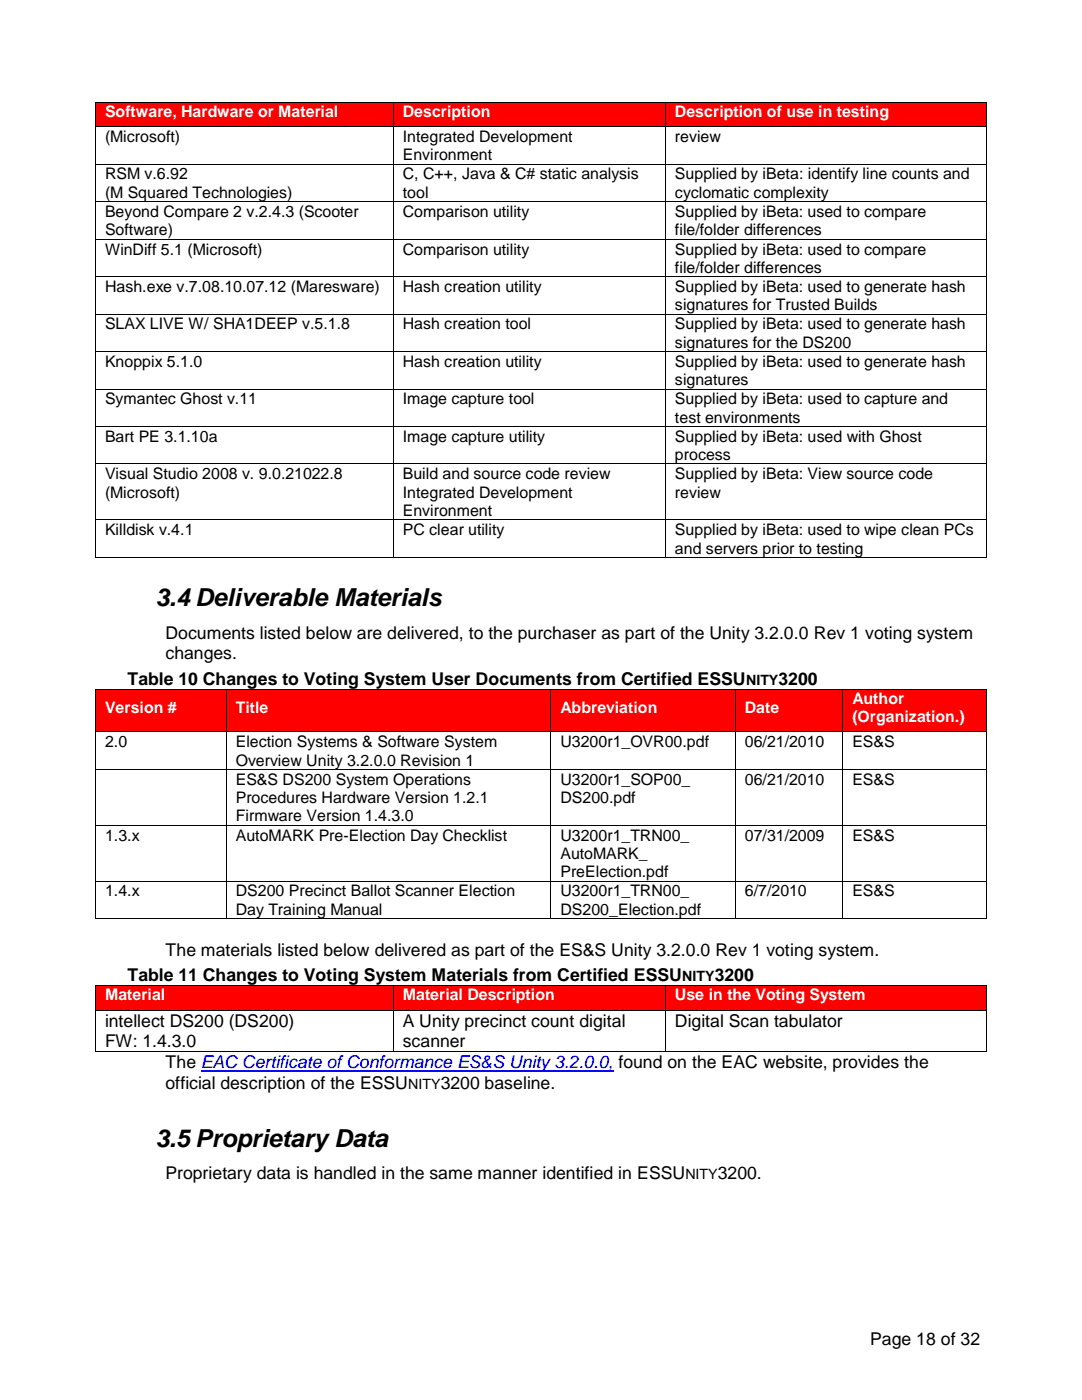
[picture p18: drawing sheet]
<svg xmlns="http://www.w3.org/2000/svg" width="216mm" height="279mm" viewBox="0 0 216 279" stroke-linecap="round" stroke-linejoin="round" font-family="sans-serif">
<defs><g id="words">
<g font-size="5">
<text x="31" y="121">3.4 Deliverable Materials</text>
<text x="31" y="228.8">3.5Proprietary Data</text>
</g>
<g font-size="3.5">
<text x="33" y="127.5">Documents listed below are delivered, to the purchaser as part of the Unity 3.2.0.0 Rev 1 voting system</text>
<text x="33" y="131.5">changes.</text>
<text x="25.4" y="136.6">Table 10 Changes to Voting System User Documents from Certified ESSU</text>
<text x="155.3" y="136.6">3200</text>
<text x="33" y="190.7">The materials listed below delivered as part of the ES&amp;S Unity 3.2.0.0 Rev 1 voting system.</text>
<text x="25.4" y="195.8">Table 11 Changes to Voting System Materials from Certified ESSU</text>
<text x="142.6" y="195.8">3200</text>
<text x="21" y="204.9">intellect DS200 (DS200)</text>
<text x="21" y="209">FW: 1.4.3.0</text>
<text x="80.4" y="204.9">A Unity precinct count digital</text>
<text x="80.4" y="209">scanner</text>
<text x="134.7" y="204.9">Digital Scan tabulator</text>
<text x="33" y="213.2">The EAC Certificate of Conformance ES&amp;S Unity 3.2.0.0, found on the EAC website, provides the</text>
<text x="33" y="217.3">official description of the ESSU</text>
<text x="87.9" y="217.3">3200 baseline.</text>
<text x="33" y="235.3">Proprietary data is handled in the same manner identified in ESSU</text>
<text x="143.2" y="235.3">3200.</text>
<text x="173.6" y="268.5">Page 18 of 32</text>
</g>
<g font-size="3.2" fill="#fff">
<text x="21" y="23.4">Software, Hardware or Material</text>
<text x="80.4" y="23.4">Description</text>
<text x="134.7" y="23.4">Description of use in testing</text>
<text x="21" y="142.3">Version #</text>
<text x="47" y="142.3">Title</text>
<text x="111.8" y="142.3">Abbreviation</text>
<text x="148.6" y="142.3">Date</text>
<text x="170.1" y="140.5">Author</text>
<text x="170.1" y="144.2">(Organization.)</text>
<text x="21" y="199.7">Material</text>
<text x="80.4" y="199.7">Material Description</text>
<text x="134.7" y="199.7">Use in the Voting System</text>
</g>
<g font-size="3.2">
<text x="21" y="28.4">(Microsoft)</text>
<text x="80.4" y="28.4">Integrated Development</text>
<text x="134.7" y="28.4">review</text>
<text x="21" y="35.8">RSM v.6.92</text>
<text x="80.4" y="32">Environment</text>
<text x="80.4" y="35.8">C, C++, Java &amp; C# static analysis</text>
<text x="134.7" y="35.8">Supplied by iBeta: identify line counts and</text>
<text x="21" y="39.5">(M Squared Technologies)</text>
<text x="80.4" y="39.5">tool</text>
<text x="134.7" y="39.5">cyclomatic complexity</text>
<text x="21" y="43.3">Beyond Compare 2 v.2.4.3 (Scooter</text>
<text x="21" y="47">Software)</text>
<text x="80.4" y="43.3">Comparison utility</text>
<text x="134.7" y="43.3">Supplied by iBeta: used to compare</text>
<text x="134.7" y="47">file/folder differences</text>
<text x="21" y="50.8">WinDiff 5.1 (Microsoft)</text>
<text x="80.4" y="50.8">Comparison utility</text>
<text x="134.7" y="50.8">Supplied by iBeta: used to compare</text>
<text x="21" y="58.3">Hash.exe v.7.08.10.07.12 (Maresware)</text>
<text x="80.4" y="58.3">Hash creation utility</text>
<text x="134.7" y="54.4">file/folder differences</text>
<text x="134.7" y="58.3">Supplied by iBeta: used to generate hash</text>
<text x="21" y="65.8">SLAX LIVE W/ SHA1DEEP v.5.1.8</text>
<text x="80.4" y="65.8">Hash creation tool</text>
<text x="134.7" y="61.9">signatures for Trusted Builds</text>
<text x="134.7" y="65.8">Supplied by iBeta: used to generate hash</text>
<text x="134.7" y="69.4">signatures for the DS200</text>
<text x="21" y="73.2">Knoppix 5.1.0</text>
<text x="80.4" y="73.2">Hash creation utility</text>
<text x="134.7" y="73.2">Supplied by iBeta: used to generate hash</text>
<text x="134.7" y="76.9">signatures</text>
<text x="21" y="80.7">Symantec Ghost v.11</text>
<text x="80.4" y="80.7">Image capture tool</text>
<text x="134.7" y="80.7">Supplied by iBeta: used to capture and</text>
<text x="21" y="88.2">Bart PE 3.1.10a</text>
<text x="80.4" y="88.2">Image capture utility</text>
<text x="134.7" y="84.3">test environments</text>
<text x="134.7" y="88.2">Supplied by iBeta: used with Ghost</text>
<text x="21" y="95.6">Visual Studio 2008 v. 9.0.21022.8</text>
<text x="80.4" y="95.6">Build and source code review</text>
<text x="134.7" y="91.8">process</text>
<text x="134.7" y="95.6">Supplied by iBeta: View source code</text>
<text x="21" y="99.3">(Microsoft)</text>
<text x="80.4" y="99.3">Integrated Development</text>
<text x="134.7" y="99.3">review</text>
<text x="21" y="106.8">Killdisk v.4.1</text>
<text x="80.4" y="103">Environment</text>
<text x="80.4" y="106.8">PC clear utility</text>
<text x="134.7" y="106.8">Supplied by iBeta: used to wipe clean PCs</text>
<text x="134.7" y="110.5">and servers prior to testing</text>
<text x="21" y="149.1">2.0</text>
<text x="47" y="149.1">Election Systems &amp; Software System</text>
<text x="111.8" y="149.1">U3200r1_OVR00.pdf</text>
<text x="148.6" y="149.1">06/21/2010</text>
<text x="170.1" y="149.1">ES&amp;S</text>
<text x="47" y="152.8">Overview Unity 3.2.0.0 Revision 1</text>
<text x="47" y="156.6">ES&amp;S DS200 System Operations</text>
<text x="47" y="160.3">Procedures Hardware Version 1.2.1</text>
<text x="111.8" y="156.6">U3200r1_SOP00_</text>
<text x="111.8" y="160.3">DS200.pdf</text>
<text x="148.6" y="156.6">06/21/2010</text>
<text x="170.1" y="156.6">ES&amp;S</text>
<text x="21" y="167.7">1.3.x</text>
<text x="47" y="163.9">Firmware Version 1.4.3.0</text>
<text x="47" y="167.7">AutoMARK Pre-Election Day Checklist</text>
<text x="111.8" y="167.7">U3200r1_TRN00_</text>
<text x="148.6" y="167.7">07/31/2009</text>
<text x="170.1" y="167.7">ES&amp;S</text>
<text x="111.8" y="171.4">AutoMARK_</text>
<text x="21" y="178.9">1.4.x</text>
<text x="47" y="178.9">DS200 Precinct Ballot Scanner Election</text>
<text x="111.8" y="175">PreElection.pdf</text>
<text x="111.8" y="178.9">U3200r1_TRN00_</text>
<text x="148.6" y="178.9">6/7/2010</text>
<text x="170.1" y="178.9">ES&amp;S</text>
<text x="47" y="182.5">Day Training Manual</text>
<text x="111.8" y="182.5">DS200_Election.pdf</text>
</g>
<g font-size="2.8">
<text x="148.9" y="136.6">NITY</text>
<text x="136.1" y="195.8">NITY</text>
<text x="81.5" y="217.3">NITY</text>
<text x="136.8" y="235.3">NITY</text>
</g>
</g></defs>
<g fill="#f00">
<path d="M19.1 20.5h1.9v4.7h-1.9z" fill-rule="evenodd"/>
<path d="M76.6 20.5h1.8v4.7h-1.8z" fill-rule="evenodd"/>
<path d="M21 20.5h55.6v4.7h-55.6z" fill-rule="evenodd"/>
<path d="M78.5 20.5h1.9v4.7h-1.9z" fill-rule="evenodd"/>
<path d="M130.9 20.5h1.8v4.7h-1.8z" fill-rule="evenodd"/>
<path d="M80.4 20.5h50.5v4.7h-50.5z" fill-rule="evenodd"/>
<path d="M132.9 20.5h1.8v4.7h-1.8z" fill-rule="evenodd"/>
<path d="M195 20.5h1.8v4.7h-1.8z" fill-rule="evenodd"/>
<path d="M134.7 20.5h60.3v4.7h-60.3z" fill-rule="evenodd"/>
</g>
<g fill="#000">
<path d="M19 20.3h.1v.2h-.1z" fill-rule="evenodd"/>
<path d="M19 20.3h.1v.2h-.1z" fill-rule="evenodd"/>
<path d="M19 25.2h.1v.2h-.1z" fill-rule="evenodd"/>
<path d="M19 32.7h.1v.2h-.1z" fill-rule="evenodd"/>
<path d="M78.4 20.3h.1v.2h-.1z" fill-rule="evenodd"/>
<path d="M78.4 25.2h.1v.2h-.1z" fill-rule="evenodd"/>
<path d="M78.4 32.7h.1v.2h-.1z" fill-rule="evenodd"/>
<path d="M132.7 20.3h.2v.2h-.2z" fill-rule="evenodd"/>
<path d="M132.7 25.2h.2v.2h-.2z" fill-rule="evenodd"/>
<path d="M132.7 32.7h.2v.2h-.2z" fill-rule="evenodd"/>
<path d="M196.8 20.3h.2v.2h-.2z" fill-rule="evenodd"/>
<path d="M196.8 20.3h.2v.2h-.2z" fill-rule="evenodd"/>
<path d="M196.8 25.2h.2v.2h-.2z" fill-rule="evenodd"/>
<path d="M196.8 32.7h.2v.2h-.2z" fill-rule="evenodd"/>
<path d="M19 40.2h.1v.2h-.1z" fill-rule="evenodd"/>
<path d="M19 47.6h.1v.2h-.1z" fill-rule="evenodd"/>
<path d="M19 55.1h.1v.2h-.1z" fill-rule="evenodd"/>
<path d="M78.4 40.2h.1v.2h-.1z" fill-rule="evenodd"/>
<path d="M78.4 47.6h.1v.2h-.1z" fill-rule="evenodd"/>
<path d="M78.4 55.1h.1v.2h-.1z" fill-rule="evenodd"/>
<path d="M132.7 40.2h.2v.2h-.2z" fill-rule="evenodd"/>
<path d="M132.7 47.6h.2v.2h-.2z" fill-rule="evenodd"/>
<path d="M132.7 55.1h.2v.2h-.2z" fill-rule="evenodd"/>
<path d="M196.8 40.2h.2v.2h-.2z" fill-rule="evenodd"/>
<path d="M196.8 47.6h.2v.2h-.2z" fill-rule="evenodd"/>
<path d="M196.8 55.1h.2v.2h-.2z" fill-rule="evenodd"/>
<path d="M19 62.6h.1v.2h-.1z" fill-rule="evenodd"/>
<path d="M19 70.1h.1v.1h-.1z" fill-rule="evenodd"/>
<path d="M19 77.6h.1v.1h-.1z" fill-rule="evenodd"/>
<path d="M78.4 62.6h.1v.2h-.1z" fill-rule="evenodd"/>
<path d="M78.4 70.1h.1v.1h-.1z" fill-rule="evenodd"/>
<path d="M78.4 77.6h.1v.1h-.1z" fill-rule="evenodd"/>
<path d="M132.7 62.6h.2v.2h-.2z" fill-rule="evenodd"/>
<path d="M132.7 70.1h.2v.1h-.2z" fill-rule="evenodd"/>
<path d="M132.7 77.6h.2v.1h-.2z" fill-rule="evenodd"/>
<path d="M196.8 62.6h.2v.2h-.2z" fill-rule="evenodd"/>
<path d="M196.8 70.1h.2v.1h-.2z" fill-rule="evenodd"/>
<path d="M196.8 77.6h.2v.1h-.2z" fill-rule="evenodd"/>
<path d="M19 85.1h.1v.1h-.1z" fill-rule="evenodd"/>
<path d="M19 92.5h.1v.2h-.1z" fill-rule="evenodd"/>
<path d="M78.4 85.1h.1v.1h-.1z" fill-rule="evenodd"/>
<path d="M78.4 92.5h.1v.2h-.1z" fill-rule="evenodd"/>
<path d="M132.7 85.1h.2v.1h-.2z" fill-rule="evenodd"/>
<path d="M132.7 92.5h.2v.2h-.2z" fill-rule="evenodd"/>
<path d="M196.8 85.1h.2v.1h-.2z" fill-rule="evenodd"/>
<path d="M196.8 92.5h.2v.2h-.2z" fill-rule="evenodd"/>
<path d="M19 103.6h.1v.2h-.1z" fill-rule="evenodd"/>
<path d="M19 111.1h.1v.2h-.1z" fill-rule="evenodd"/>
<path d="M19 111.1h.1v.2h-.1z" fill-rule="evenodd"/>
<path d="M78.4 103.6h.1v.2h-.1z" fill-rule="evenodd"/>
<path d="M78.4 111.1h.1v.2h-.1z" fill-rule="evenodd"/>
<path d="M132.7 103.6h.2v.2h-.2z" fill-rule="evenodd"/>
<path d="M132.7 111.1h.2v.2h-.2z" fill-rule="evenodd"/>
<path d="M196.8 103.6h.2v.2h-.2z" fill-rule="evenodd"/>
<path d="M196.8 111.1h.2v.2h-.2z" fill-rule="evenodd"/>
<path d="M196.8 111.1h.2v.2h-.2z" fill-rule="evenodd"/>
</g>
<g fill="none" stroke="#000" stroke-width=".2">
<path d="M19 20.5v4.7M19 25.4v7.3M19 32.9v7.3M19.1 20.4h59.3M19.1 25.3h59.3M19.1 32.8h59.3M78.5 20.5v4.7M78.5 25.4v7.3M78.5 32.9v7.3M78.5 20.4h54.2M78.5 25.3h54.2M78.5 32.8h54.2"/>
<path d="M132.8 20.5v4.7M132.8 25.4v7.3M132.8 32.9v7.3M132.9 20.4h63.9M132.9 25.3h63.9M132.9 32.8h63.9M196.9 20.5v4.7M196.9 25.4v7.3M196.9 32.9v7.3M19 40.4v7.2M19 47.8v7.3M19 55.3v7.3"/>
<path d="M19.1 40.3h59.3M19.1 47.7h59.3M19.1 55.2h59.3M78.5 40.4v7.2M78.5 47.8v7.3M78.5 55.3v7.3M78.5 40.3h54.2M78.5 47.7h54.2M78.5 55.2h54.2M132.8 40.4v7.2M132.8 47.8v7.3M132.8 55.3v7.3"/>
<path d="M132.9 40.3h63.9M132.9 47.7h63.9M132.9 55.2h63.9M196.9 40.4v7.2M196.9 47.8v7.3M196.9 55.3v7.3M19 62.8v7.3M19 70.2v7.4M19 77.7v7.4M19.1 62.7h59.3M19.1 70.2h59.3M19.1 77.6h59.3"/>
<path d="M78.5 62.8v7.3M78.5 70.2v7.4M78.5 77.7v7.4M78.5 62.7h54.2M78.5 70.2h54.2M78.5 77.6h54.2M132.8 62.8v7.3M132.8 70.2v7.4M132.8 77.7v7.4M132.9 62.7h63.9M132.9 70.2h63.9M132.9 77.6h63.9"/>
<path d="M196.9 62.8v7.3M196.9 70.2v7.4M196.9 77.7v7.4M19 85.2v7.3M19 92.7v10.9M19.1 85.1h59.3M19.1 92.6h59.3M78.5 85.2v7.3M78.5 92.7v10.9M78.5 85.1h54.2M78.5 92.6h54.2M132.8 85.2v7.3"/>
<path d="M132.8 92.7v10.9M132.9 85.1h63.9M132.9 92.6h63.9M196.9 85.2v7.3M196.9 92.7v10.9M19 103.8v7.3M19.1 103.7h59.3M19.1 111.2h59.3M78.5 103.8v7.3M78.5 103.7h54.2M78.5 111.2h54.2M132.8 103.8v7.3"/>
<path d="M132.9 103.7h63.9M132.9 111.2h63.9M196.9 103.8v7.3"/>
</g>
<g fill="#f00">
<path d="M19.1 137.6h26v1.9h-26z" fill-rule="evenodd"/>
<path d="M19.1 139.5h1.9v4.7h-1.9z" fill-rule="evenodd"/>
<path d="M43.2 139.5h1.8v4.7h-1.8z" fill-rule="evenodd"/>
<path d="M19.1 144.2h26v1.8h-26z" fill-rule="evenodd"/>
<path d="M21 139.5h22.2v4.7h-22.2z" fill-rule="evenodd"/>
<path d="M45.2 137.6h64.6v1.9h-64.6z" fill-rule="evenodd"/>
<path d="M45.2 139.5h1.8v4.7h-1.8z" fill-rule="evenodd"/>
<path d="M108 139.5h1.8v4.7h-1.8z" fill-rule="evenodd"/>
<path d="M45.2 144.2h64.6v1.8h-64.6z" fill-rule="evenodd"/>
<path d="M47 139.5h61v4.7h-61z" fill-rule="evenodd"/>
<path d="M110 137.6h36.6v1.9h-36.6z" fill-rule="evenodd"/>
<path d="M110 139.5h1.8v4.7h-1.8z" fill-rule="evenodd"/>
<path d="M144.8 139.5h1.8v4.7h-1.8z" fill-rule="evenodd"/>
<path d="M110 144.2h36.6v1.8h-36.6z" fill-rule="evenodd"/>
<path d="M111.8 139.5h33v4.7h-33z" fill-rule="evenodd"/>
<path d="M146.8 137.6h21.3v1.9h-21.3z" fill-rule="evenodd"/>
<path d="M146.8 139.5h1.8v4.7h-1.8z" fill-rule="evenodd"/>
<path d="M166.3 139.5h1.8v4.7h-1.8z" fill-rule="evenodd"/>
<path d="M146.8 144.2h21.3v1.8h-21.3z" fill-rule="evenodd"/>
<path d="M148.6 139.5h17.7v4.7h-17.7z" fill-rule="evenodd"/>
<path d="M168.3 137.6h1.8v8.4h-1.8z" fill-rule="evenodd"/>
<path d="M195 137.6h1.8v8.4h-1.8z" fill-rule="evenodd"/>
<path d="M170.1 137.6h24.9v3.7h-24.9z" fill-rule="evenodd"/>
<path d="M170.1 141.3h24.9v4.7h-24.9z" fill-rule="evenodd"/>
</g>
<g fill="#000">
<path d="M19 137.4h.1v.2h-.1z" fill-rule="evenodd"/>
<path d="M19 137.4h.1v.2h-.1z" fill-rule="evenodd"/>
<path d="M45 137.4h.2v.2h-.2z" fill-rule="evenodd"/>
<path d="M109.8 137.4h.2v.2h-.2z" fill-rule="evenodd"/>
<path d="M146.6 137.4h.2v.2h-.2z" fill-rule="evenodd"/>
<path d="M168.1 137.4h.2v.2h-.2z" fill-rule="evenodd"/>
<path d="M196.8 137.4h.2v.2h-.2z" fill-rule="evenodd"/>
<path d="M196.8 137.4h.2v.2h-.2z" fill-rule="evenodd"/>
<path d="M19 146h.1v.2h-.1z" fill-rule="evenodd"/>
<path d="M19 153.5h.1v.2h-.1z" fill-rule="evenodd"/>
<path d="M45 146h.2v.2h-.2z" fill-rule="evenodd"/>
<path d="M45 153.5h.2v.2h-.2z" fill-rule="evenodd"/>
<path d="M109.8 146h.2v.2h-.2z" fill-rule="evenodd"/>
<path d="M109.8 153.5h.2v.2h-.2z" fill-rule="evenodd"/>
<path d="M146.6 146h.2v.2h-.2z" fill-rule="evenodd"/>
<path d="M146.6 153.5h.2v.2h-.2z" fill-rule="evenodd"/>
<path d="M168.1 146h.2v.2h-.2z" fill-rule="evenodd"/>
<path d="M168.1 153.5h.2v.2h-.2z" fill-rule="evenodd"/>
<path d="M196.8 146h.2v.2h-.2z" fill-rule="evenodd"/>
<path d="M196.8 153.5h.2v.2h-.2z" fill-rule="evenodd"/>
<path d="M19 164.6h.1v.2h-.1z" fill-rule="evenodd"/>
<path d="M19 175.8h.1v.1h-.1z" fill-rule="evenodd"/>
<path d="M45 164.6h.2v.2h-.2z" fill-rule="evenodd"/>
<path d="M45 175.8h.2v.1h-.2z" fill-rule="evenodd"/>
<path d="M109.8 164.6h.2v.2h-.2z" fill-rule="evenodd"/>
<path d="M109.8 175.8h.2v.1h-.2z" fill-rule="evenodd"/>
<path d="M146.6 164.6h.2v.2h-.2z" fill-rule="evenodd"/>
<path d="M146.6 175.8h.2v.1h-.2z" fill-rule="evenodd"/>
<path d="M168.1 164.6h.2v.2h-.2z" fill-rule="evenodd"/>
<path d="M168.1 175.8h.2v.1h-.2z" fill-rule="evenodd"/>
<path d="M196.8 164.6h.2v.2h-.2z" fill-rule="evenodd"/>
<path d="M196.8 175.8h.2v.1h-.2z" fill-rule="evenodd"/>
<path d="M19 183.2h.1v.2h-.1z" fill-rule="evenodd"/>
<path d="M19 183.2h.1v.2h-.1z" fill-rule="evenodd"/>
<path d="M45 183.2h.2v.2h-.2z" fill-rule="evenodd"/>
<path d="M109.8 183.2h.2v.2h-.2z" fill-rule="evenodd"/>
<path d="M146.6 183.2h.2v.2h-.2z" fill-rule="evenodd"/>
<path d="M168.1 183.2h.2v.2h-.2z" fill-rule="evenodd"/>
<path d="M196.8 183.2h.2v.2h-.2z" fill-rule="evenodd"/>
<path d="M196.8 183.2h.2v.2h-.2z" fill-rule="evenodd"/>
</g>
<g fill="none" stroke="#000" stroke-width=".2">
<path d="M19 137.6v8.4M19.1 137.5h26M45.1 137.6v8.4M45.2 137.5h64.6M109.9 137.6v8.4M110 137.5h36.6M146.7 137.6v8.4M146.8 137.5h21.3M168.2 137.6v8.4M168.3 137.5h28.5M196.9 137.6v8.4M19 146.2v7.3"/>
<path d="M19 153.7v10.9M19.1 146.1h26M19.1 153.6h26M45.1 146.2v7.3M45.1 153.7v10.9M45.2 146.1h64.6M45.2 153.6h64.6M109.9 146.2v7.3M109.9 153.7v10.9M110 146.1h36.6M110 153.6h36.6M146.7 146.2v7.3"/>
<path d="M146.7 153.7v10.9M146.8 146.1h21.3M146.8 153.6h21.3M168.2 146.2v7.3M168.2 153.7v10.9M168.3 146.1h28.5M168.3 153.6h28.5M196.9 146.2v7.3M196.9 153.7v10.9M19 164.8v11M19 175.9v7.3M19.1 164.7h26"/>
<path d="M19.1 175.8h26M45.1 164.8v11M45.1 175.9v7.3M45.2 164.7h64.6M45.2 175.8h64.6M109.9 164.8v11M109.9 175.9v7.3M110 164.7h36.6M110 175.8h36.6M146.7 164.8v11M146.7 175.9v7.3M146.8 164.7h21.3"/>
<path d="M146.8 175.8h21.3M168.2 164.8v11M168.2 175.9v7.3M168.3 164.7h28.5M168.3 175.8h28.5M196.9 164.8v11M196.9 175.9v7.3M19.1 183.3h26M45.2 183.3h64.6M110 183.3h36.6M146.8 183.3h21.3M168.3 183.3h28.5"/>
</g>
<g fill="#f00">
<path d="M19.1 196.8h1.9v4.7h-1.9z" fill-rule="evenodd"/>
<path d="M76.6 196.8h1.8v4.7h-1.8z" fill-rule="evenodd"/>
<path d="M21 196.8h55.6v4.7h-55.6z" fill-rule="evenodd"/>
<path d="M78.5 196.8h1.9v4.7h-1.9z" fill-rule="evenodd"/>
<path d="M130.9 196.8h1.8v4.7h-1.8z" fill-rule="evenodd"/>
<path d="M80.4 196.8h50.5v4.7h-50.5z" fill-rule="evenodd"/>
<path d="M132.9 196.8h1.8v4.7h-1.8z" fill-rule="evenodd"/>
<path d="M195 196.8h1.8v4.7h-1.8z" fill-rule="evenodd"/>
<path d="M134.7 196.8h60.3v4.7h-60.3z" fill-rule="evenodd"/>
</g>
<g fill="#000">
<path d="M19 196.6h.1v.2h-.1z" fill-rule="evenodd"/>
<path d="M19 196.6h.1v.2h-.1z" fill-rule="evenodd"/>
<path d="M78.4 196.6h.1v.2h-.1z" fill-rule="evenodd"/>
<path d="M132.7 196.6h.2v.2h-.2z" fill-rule="evenodd"/>
<path d="M196.8 196.6h.2v.2h-.2z" fill-rule="evenodd"/>
<path d="M196.8 196.6h.2v.2h-.2z" fill-rule="evenodd"/>
<path d="M19 201.5h.1v.2h-.1z" fill-rule="evenodd"/>
<path d="M19 209.8h.1v.2h-.1z" fill-rule="evenodd"/>
<path d="M19 209.8h.1v.2h-.1z" fill-rule="evenodd"/>
<path d="M78.4 201.5h.1v.2h-.1z" fill-rule="evenodd"/>
<path d="M78.4 209.8h.1v.2h-.1z" fill-rule="evenodd"/>
<path d="M132.7 201.5h.2v.2h-.2z" fill-rule="evenodd"/>
<path d="M132.7 209.8h.2v.2h-.2z" fill-rule="evenodd"/>
<path d="M196.8 201.5h.2v.2h-.2z" fill-rule="evenodd"/>
<path d="M196.8 209.8h.2v.2h-.2z" fill-rule="evenodd"/>
<path d="M196.8 209.8h.2v.2h-.2z" fill-rule="evenodd"/>
</g>
<g fill="none" stroke="#000" stroke-width=".2">
<path d="M19 196.8v4.7M19.1 196.7h59.3M78.5 196.8v4.7M78.5 196.7h54.2M132.8 196.8v4.7M132.9 196.7h63.9M196.9 196.8v4.7M19 201.7v8.1M19.1 201.6h59.3M19.1 209.9h59.3M78.5 201.7v8.1M78.5 201.6h54.2"/>
<path d="M78.5 209.9h54.2M132.8 201.7v8.1M132.9 201.6h63.9M132.9 209.9h63.9M196.9 201.7v8.1"/>
</g>
<path d="M40.1 213.7h82.3" fill="none" stroke="#00f" stroke-width=".26"/>
<use href="#words"/>
</svg>
